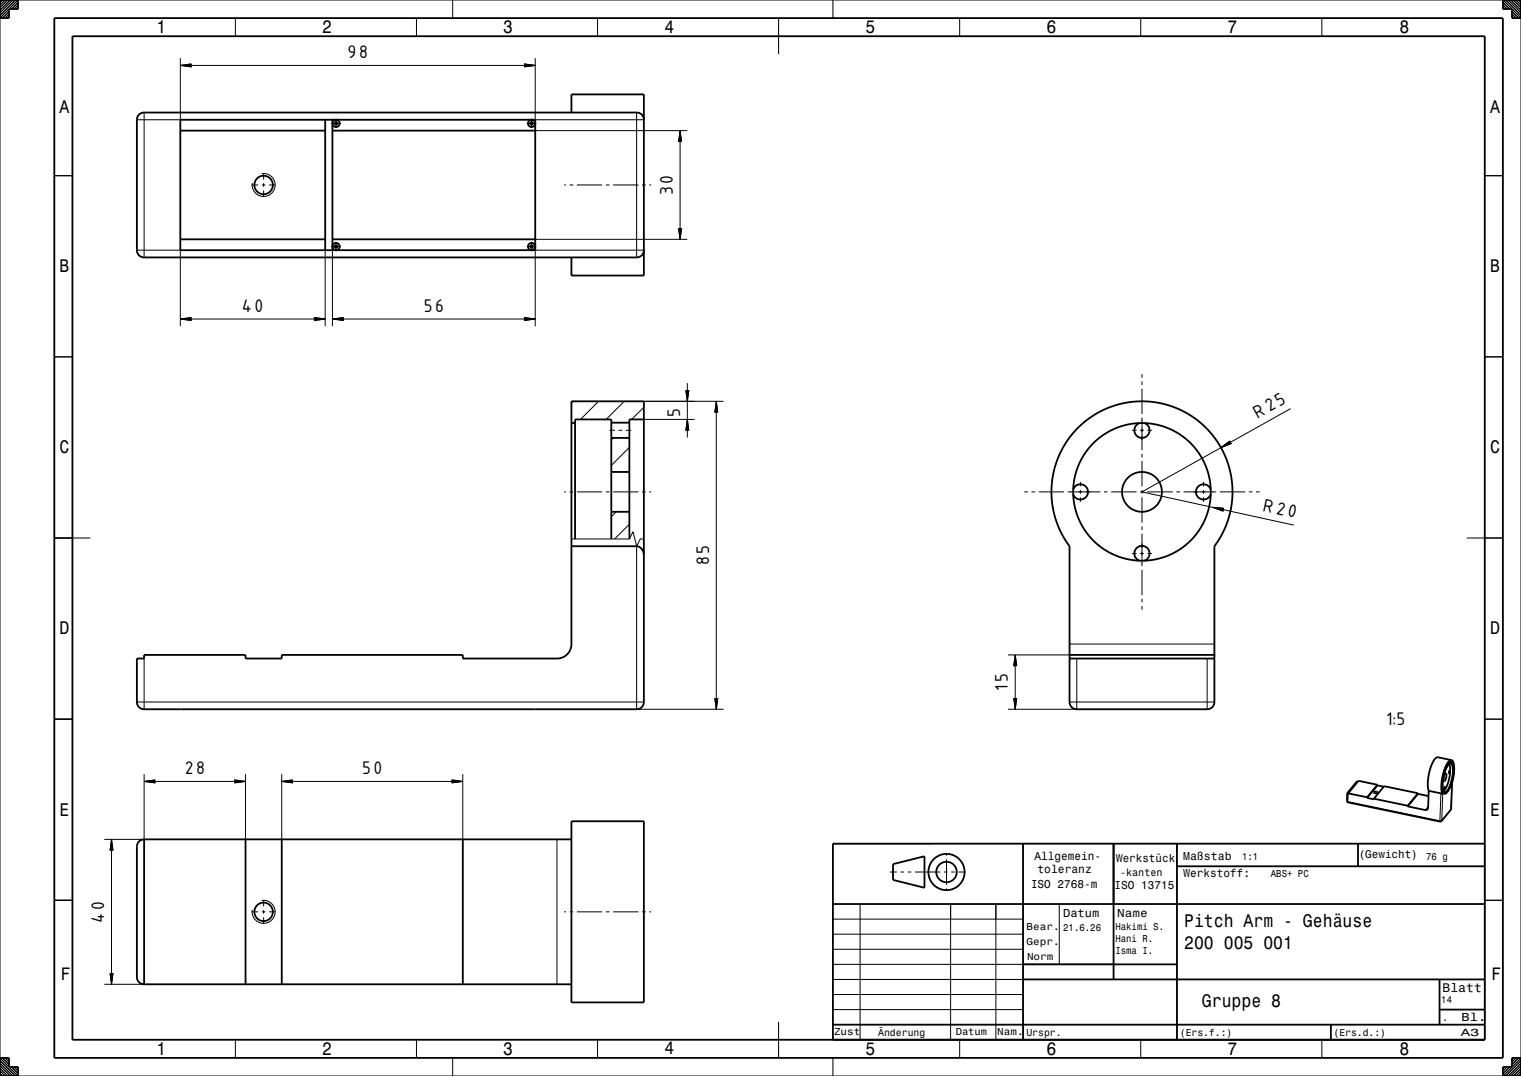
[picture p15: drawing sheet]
<svg xmlns="http://www.w3.org/2000/svg" width="420mm" height="297mm" viewBox="0 0 420 297" stroke-linecap="round" stroke-linejoin="round" font-family="sans-serif">
<defs><g id="words">
<g font-size="5.4">
<text x="96" y="16.1">98</text>
<text x="185.8" y="53.9" transform="rotate(-90 185.8 53.9)">30</text>
<text x="66.8" y="86.1">40</text>
<text x="117" y="86.1">56</text>
<text x="187.8" y="115" transform="rotate(-90 187.8 115)">5</text>
<text x="347.2" y="115.6" transform="rotate(-29 347.2 115.6)">R 25</text>
<text x="348.5" y="141" transform="rotate(12 348.5 141)">R 20</text>
<text x="195.8" y="156.1" transform="rotate(-90 195.8 156.1)">85</text>
<text x="278.3" y="190.7" transform="rotate(-90 278.3 190.7)">15</text>
<text x="382.8" y="200">1:5</text>
<text x="51" y="213.7">28</text>
<text x="100" y="213.7">50</text>
<text x="28.8" y="254.7" transform="rotate(-90 28.8 254.7)">40</text>
</g>
<g font-size="5">
<text x="43.2" y="9.1">1</text>
<text x="88.9" y="9.1">2</text>
<text x="138.9" y="9.1">3</text>
<text x="183.5" y="9">4</text>
<text x="239" y="9.1">5</text>
<text x="288.9" y="9.1">6</text>
<text x="338.9" y="9.1">7</text>
<text x="386.5" y="9.1">8</text>
<text x="16.5" y="31.1">A</text>
<text x="411.5" y="31.1">A</text>
<text x="16.5" y="75.1">B</text>
<text x="411.5" y="75.1">B</text>
<text x="16.5" y="125.1">C</text>
<text x="411.5" y="125.1">C</text>
<text x="16.5" y="175.1">D</text>
<text x="411.5" y="175.1">D</text>
<text x="16.5" y="225.1">E</text>
<text x="411.5" y="225.1">E</text>
<text x="327" y="255.8">Pitch Arm - Gehäuse</text>
<text x="327" y="261.8">200 005 001</text>
<text x="16.8" y="270.4">F</text>
<text x="411.8" y="270.4">F</text>
<text x="331.9" y="277.9">Gruppe 8</text>
<text x="43.2" y="291.1">1</text>
<text x="88.9" y="291.1">2</text>
<text x="138.9" y="291.1">3</text>
<text x="183.5" y="291">4</text>
<text x="239" y="291.1">5</text>
<text x="288.9" y="291.1">6</text>
<text x="338.9" y="291.1">7</text>
<text x="386.5" y="291.1">8</text>
</g>
<text font-size="3.5" x="398.3" y="273.7">Blatt</text>
<g font-size="3.2">
<text x="285.7" y="237.3">Allgemein-</text>
<text x="326.7" y="237.5">Maßstab</text>
<text x="284.7" y="245">ISO 2768-m</text>
<text x="286.5" y="241">toleranz</text>
<text x="307.8" y="245.4">ISO 13715</text>
<text x="326.8" y="242">Werkstoff:</text>
<text x="293.5" y="253.2">Datum</text>
<text x="308.5" y="253.2">Name</text>
<text x="403.6" y="281.7">Bl.</text>
</g>
<g font-size="3.1">
<text x="308.2" y="238">Werkstück</text>
<text x="375.2" y="236.9">(Gewicht)</text>
</g>
<g font-size="2.9">
<text x="309.3" y="241.7">-kanten</text>
<text x="403.4" y="285.9">A3</text>
</g>
<g font-size="2.8">
<text x="343" y="237.3">1:1</text>
<text x="393.8" y="237.2">76 g</text>
<text x="350.9" y="242">ABS+ PC</text>
<text x="283.5" y="256.7">Bear.</text>
<text x="293.6" y="257">21.6.26</text>
<text x="308" y="256.7">Hakimi S.</text>
<text x="283.5" y="260.7">Gepr.</text>
<text x="308" y="260">Hani R.</text>
<text x="308" y="263.3">Isma I.</text>
<text x="283.6" y="264.9">Norm</text>
<text x="398" y="276.9">14</text>
<text x="398.3" y="281.7">.</text>
<text x="230.3" y="285.7">Zust</text>
<text x="242.5" y="285.8">Änderung</text>
<text x="263.9" y="285.7">Datum</text>
<text x="275.4" y="285.7">Nam.</text>
<text x="283.4" y="285.8">Urspr.</text>
<text x="325.8" y="285.8">(Ers.f.:)</text>
<text x="368.2" y="285.8">(Ers.d.:)</text>
</g>
</g></defs>
<!-- layer:  General  -->
<g fill="none" stroke="#000" stroke-width=".28">
<path d="M49.8 18.1l3-.4v.7zM49.8 16.1v17h-12M52.8 18.1h92M125 0v5M144.8 17.7l3 .4-3 .3zM147.8 16.1v17h30M230 0v5M39.8 31.1v40M91.5 34.1h2.6M92.8 32.8v2.6M145.5 34.1h2.6M146.8 32.8v2.6"/>
<path d="M147.8 36.1h42M175.8 31.1v40M187.8 36.1l.4 2.9h-.8zM187.8 39v24.1M69.5 51.1h1.8M72.2 47.9a3.2 3.2 0 0 1 3.8 3 3.2 3.2 0 0 1-3.4 3.3 3.2 3.2 0 0 1-2.9-3.7M72.3 51.1h1M72.8 47.7v1.9M72.8 50.6v1M72.8 52.6v1.8M74.3 51.1h1.8M155.8 51.1h.5"/>
<path d="M157.3 51.1h1M159.3 51.1h7M167.3 51.1h1M169.3 51.1h7M177.3 51.1h1M179.3 51.1h.5M37.8 69.1h12v21M89.8 69.1v21M91.5 68.1h2.6M91.8 69.1v21M92.8 66.8v2.6M145.5 68.1h2.6"/>
<path d="M146.8 66.8v2.6M147.8 66.1h42M177.8 69.1h-30v21M187.4 63.1h.8l-.4 3zM49.8 88.1l3-.4v.7zM52.8 88.1h34M86.8 87.7l3 .4-3 .3zM91.8 88.1l3-.4v.7zM94.8 88.1h50M144.8 87.7l3 .4-3 .3zM158.2 110.8l-.4 .4M165.3 110.8l-5 5"/>
<path d="M168.3 118.8h1.5M170.8 118.8h1M172.4 110.8l-5 5M172.8 118.8h1.5M173.8 116.4l-.3 .3M177.8 112.4l-3.4 3.4M177.8 115.8h14M177.8 110.8h22M189.4 107.8h.8l-.4 3zM189.8 115.8l.4 2.9h-.8zM189.8 105.8v2M189.8 110.8v5"/>
<path d="M189.8 118.7v2.1M197.8 110.8l.4 2.9h-.8zM197.8 113.7v79.1M312.6 118.8h1.2M314.8 118.8h1M315.3 103.3v1M315.3 105.3v1M315.3 107.3v7M315.3 115.3v9M316.8 118.8h1.3M356.4 112.8l-16.7 9.3M155.8 135.8h.5"/>
<path d="M157.3 135.8h1M159.3 135.8h7M167.3 135.8h1M169.3 135.8h7M169.3 120.9l-.5 .5M173.8 123.5l-5 5M177.3 135.8h1M179.3 135.8h.5M282.8 135.8h1M284.8 135.8h1M286.8 135.8h7M294.8 135.8h9"/>
<path d="M298.3 133v1.3M298.3 135.3v1M298.3 137.3v1.2M304.8 135.8h1M306.8 135.8h7M314.8 135.8h1M315.3 125.3v1M315.3 127.3v7M315.3 135.3v1M315.3 137.3v7M316.8 135.8h7M324.8 135.8h1"/>
<path d="M326.8 135.8h9M332.3 133v1.3M332.3 135.3v1M332.3 137.3v1.2M336.8 135.8h7M337.2 123.6l2.4-1.8 .3 .6zM337.2 123.6l-21.9 12.2 19.6 4.2M344.8 135.8h1M346.8 135.8h1M157.8 148.8h16l1-2 1 4 1-2h1M170.1 141.3l-1.3 1.3M173.8 144.7l-4.1 4.1"/>
<path d="M175.8 150.8v45h24M312.6 152.8h1.2M314.8 152.8h1M315.3 145.3v1M315.3 147.3v9M315.3 157.3v7M316.8 152.8h1.3M334.9 140l3 .3-.2 .8zM337.8 140.7l19.5 4.2M295.3 177.8h40M315.3 165.3v1M315.3 167.3v1"/>
<path d="M37.8 193.8h140M39.8 181.8v14M197.4 192.8h.8l-.4 3zM278.3 180.8h17M279.9 192.8h.8l-.4 3zM280.3 180.8l.4 2.9h-.8zM280.3 183.7v9.1M295.3 193.8h40M297.3 181.8v14h-19M333.3 181.8v14M39.8 215.7l3-.4v.8zM39.8 213.7v18h-11"/>
<path d="M42.8 215.7h22M64.8 215.3l3 .4-3 .4zM67.8 213.7v18M77.8 215.7l3-.4v.8zM77.8 213.7v18M80.8 215.7h44M124.8 215.3l3 .4-3 .4zM127.8 213.7v18M372.3 219.2l-.1 2.1M397.9 219l-.3 7.6M398.4 219.3l-.3 7.2M400.9 216.2l-.2 7.2"/>
<path d="M30.8 231.7l.4 3h-.8zM30.8 234.7v34M153.8 231.7v40M261.4 235.5v.7M261.4 237.2v7M371.9 221.1l.3 .2M372.2 221.3l.1 .2M372.2 221.3l25.4 5.3M394.4 222.6l-.8 1M397.6 226.6l.1 .2M398.1 226.5l-.5 .1M398.1 226.5v.1"/>
<path d="M400.7 223.4l-2.6 3.1M400.7 223.4l-.1 .1M400.7 223.3v.1M69.5 251.7h1.8M72.2 248.6a3.2 3.2 0 0 1 3.8 2.9 3.2 3.2 0 0 1-3.4 3.4 3.2 3.2 0 0 1-2.9-3.8M72.3 251.7h1M72.8 248.4v1.8M72.8 251.2v1M72.8 253.2v1.8M74.3 251.7h1.8M155.8 251.7h.5M157.3 251.7h1"/>
<path d="M159.3 251.7h7M167.3 251.7h1M169.3 251.7h7M177.3 251.7h1M179.3 251.7h.5M245.7 240.7h1.9M248.7 240.7h1M250.6 240.7h1.1M252.6 240.7h7.1M260.6 240.7h1.1M261.4 245.2v.7M262.7 240.7h1"/>
<path d="M264.7 240.7h1.9M28.8 271.7h11M30.4 268.7h.8l-.4 3zM125 292v5M230 292v5"/>
</g>
<g fill="none" stroke="#000" stroke-width=".5">
<path d="M49.8 33.1h98v36h-98zM49.8 36.1h40M89.8 33.1v36M91.8 33.1v36M91.8 36.1h56M157.8 31.1v-5h20v50h-20v-5M177.8 33.1a2 2 0 0 0-2-2h-136a2 2 0 0 0-2 2v36a2 2 0 0 0 2 2h136a2 2 0 0 0 2-2M49.8 66.1h40M91.8 66.1h56M157.8 116.8h1M168.8 116.7h5M177.8 115.8h-4v33"/>
<path d="M297.5 118.3l2-1.9 2.7-1.9 2.4-1.3 2.7-1.1 2.9-.8 2.8-.4 2.7-.1 3.2 .2 3 .6 2.6 .9 2.7 1.3 2.5 1.5 2.4 1.9 2.1 2.2 2 2.5 1.5 2.6 1.2 3 .9 3.1 .5 3.3v3l-.4 3.7-.9 3.4-1.5 3.4-2.2 3.4v43a2 2 0 0 1-2 2h-36.1a2.01 2.01 0 0 1-1.9-2v-43l-2.2-3.6-1.5-3.7-1-4.1-.3-4.3 .6-4.7 1.4-4.3 2.2-4.1zM314.7 116.8a2.1 2.1 0 0 0-1.1 3.2 2.1 2.1 0 0 0 3.4 0 2.1 2.1 0 0 0-1-3.2M168.8 120.9h5M168.8 130.3h5M296.4 135.1a2.1 2.1 0 0 1 3.2-1 2.1 2.1 0 0 1 0 3.4 2.1 2.1 0 0 1-3.2-1.1M334.3 135.1a2.1 2.1 0 0 0-3.2-1 2.1 2.1 0 0 0 0 3.4 2.1 2.1 0 0 0 3.2-1.1M157.8 150.8h18a2.29 2.29 0 0 1 2 2.3M158.8 148.8v-33h10v33M168.8 141.3h5M314.7 154.8a2.1 2.1 0 0 1-1.1-3.3 2.1 2.1 0 0 1 3.4 0 2.1 2.1 0 0 1-1 3.3M37.8 181.8h2v-1h28v1h10v-1h50v1h26a4 4 0 0 0 4-4v-67h20v83a2 2 0 0 1-2 2h-136a2 2 0 0 1-2-2zM295.3 181.8h40"/>
<path d="M295.3 180.8h40M372 219l.3 .2v-.2M372.3 219l5.2 1.1M375 215.7l-.4 .1-2.6 3.2M379.4 218.6h.9a.46 .46 0 0 1-.4 .4 .46 .46 0 0 1-.5-.4zM380.3 216.8l1.8 .4M380.3 216.8l-2.8 3.4M380.4 216.6l-5.3-1.1-2.8 3.5M380.4 216.6l-.1 .2M380.4 216.6l-2.9 3.5M391.6 219.1l2.9 .6M391.6 219.1l-2.9 3.5"/>
<path d="M391.6 219l-9.4-2-2.8 3.5M391.6 219v.1M391.6 219l-2.9 3.4M394.5 218.3l-.2 4.7-.1 .4-.6 .2-4.9-1M398.4 218.7l.5 .2M398.9 217.2l.2 .3-.3 .4zM399.1 213.5h.1a1.7 1.7 0 0 1-.4 2.1l-.1-.9zM399.2 218.8l-.4 .3M399.5 218.7h.1M399.6 218.7v-.2l-.7 .4M399.8 210.9l.1 .1M399.9 211v-.2l-1.1 2.3-.6 3.3a2.45 2.45 0 0 0 .7 2.7l.7-.4"/>
<path d="M399.9 211l-1.1 2.3-.5 2.9a2.69 2.69 0 0 0 .6 2.7M400 211a.65 .65 0 0 1 .9-.1 .65 .65 0 0 1 .2 .8v2.1l-.5 2.4a2.74 2.74 0 0 1-1.7 2.4 5.3 5.3 0 0 1-.2-4.7l.6-1.7zM400 210.6a.7 .7 0 0 1 .9-.2 .7 .7 0 0 1 .4 .8l.1 1.8-.3 2.1-.7 2.1-.7 1.4 1.1-2.5 .5-2.9a2.48 2.48 0 0 0-.7-2.7l-.6 .4zM400.2 210.9l.3 1.5-.3 2.4-.7 2.2-.9 1.3M400.2 212.7l.2 .4-.2 .4zM400.6 210.3l.3 .4M400.7 210.5h-.6M400.8 209.8a3.2 3.2 0 0 1 .7 3.3l-.6 3.1M400.8 209.8a3.4 3.4 0 0 0-2 2.8l-.8 4.1 .1 1.6 .3 1-.5-.3-3.4-.7M400.8 209.8l-3.7-.8a3.4 3.4 0 0 0-2.1 2.9l-.7 3.5v1.7l.2 1.2M401 216.1l-.3 7.2-2.6 3.3-.4 .2-25.5-5.3-.3-.4 .1-2.1M39.8 231.7a2 2 0 0 0-2 2v36a2 2 0 0 0 2 2"/>
<path d="M39.8 231.7v40M39.8 231.7h118M67.8 231.7v40M77.8 231.7v40M127.8 231.7v40M157.8 226.7h20v50h-20zM246.6 238.5l8.7-2.1v8.6l-8.7-2.1zM307.5 232.9v16.6M377.5 220.2l1.9 .4v-.1M377.5 220.1v.1M379.4 220.5l9.3 1.9M388.7 222.4v.2"/>
<path d="M39.8 271.7h118"/>
<circle cx="92.8" cy="34.1" r=".37"/>
<circle cx="92.8" cy="34.1" r="1"/>
<circle cx="146.8" cy="34.1" r="1"/>
<circle cx="146.8" cy="34.1" r=".36"/>
<circle cx="72.8" cy="51.1" r="2.55"/>
<circle cx="92.8" cy="68.1" r="1"/>
<circle cx="92.8" cy="68.1" r=".37"/>
<circle cx="146.8" cy="68.1" r="1"/>
<circle cx="146.8" cy="68.1" r=".36"/>
<circle cx="315.3" cy="135.8" r="5.5"/>
<circle cx="315.3" cy="135.8" r="19"/>
<circle cx="72.8" cy="251.7" r="2.55"/>
<circle cx="261.4" cy="240.7" r="5"/>
<circle cx="261.4" cy="240.7" r="2.82"/>
</g>
<!-- layer:  Basic Geometry  -->
<g fill="none" stroke="#000" stroke-width=".28">
<path d="M0 0h420v297h-420zM0 0h.1M.7 0l-.7 .7M1.4 0l-1.4 1.4M2.1 0l-2.1 2.1M2.5 3.2l-1.8 1.8M2.5 3.9l-1.1 1.1M2.5 4.6l-.4 .4M2.8 0l-2.8 2.8M3.5 0l-3.5 3.6M4.3 0l-4.3 4.3M5 0v2.5h-2.5v2.5h-2.5z"/>
<path d="M5 .7l-1.8 1.8M5 1.4l-1.1 1.1M5 2.1l-.4 .4M65 5v5M115 5v5M165 5v5M215 5v10M265 5v5M315 5v5M365 5v5M415 .6l1.8 1.9M415 1.4l1.1 1.1"/>
<path d="M415 2.1l.4 .4M415.1 0l4.9 5h-2.5v-2.5h-2.5zM415.8 0l4.2 4.2M416.5 0l3.5 3.5M417.2 0l2.8 2.8M417.5 3.2l1.9 1.8M417.5 3.9l1.1 1.1M417.5 4.6l.4 .4M417.9 0l2.1 2.1M418.6 0l1.4 1.4M419.3 0l.7 .7M15 48.5h5"/>
<path d="M410 48.5h5M15 98.5h5M410 98.5h5M15 148.5h10M405 148.5h10M15 198.5h5M410 198.5h5M230 232.9h27.5M410 232.9v54.1h-180M15 248.5h5M230 257.9h52.5M230 253.7h52.5"/>
<path d="M237.5 249.5v37.5M262.5 249.5v37.5M275 249.5v37.5M292.5 249.5v16.7M410 248.5h5M230 266.2h77.5M230 274.5h52.5M230 270.3h52.5M230 262h52.5M230 278.7h52.5M0 292h2.5v2.5h2.5v2.5l-5-4.9M0 296.3l.7 .7"/>
<path d="M0 295.6l1.4 1.4M0 294.9l2.1 2.1M0 294.2l2.8 2.8M0 293.5l3.5 3.5M0 292.8l4.2 4.2M.7 292l1.8 1.8M1.4 292l1.1 1.1M2.1 292l.4 .4M3.2 294.5l1.8 1.8M3.9 294.5l1.1 1.1M4.6 294.5l.4 .4M65 287v5"/>
<path d="M115 287v5M165 287v5M215 282v10M265 287v5M315 287v5M365 287v5M415.4 294.5l-.4 .5M416.2 294.5l-1.2 1.2M416.9 294.5l-1.9 1.9M417.9 292l-.4 .4M418.7 292l-1.2 1.2M419.4 292l-1.9 1.9"/>
<path d="M420 292h-2.5v2.5h-2.5v2.5M420 296.3l-.7 .7M420 295.6l-1.4 1.4M420 294.9l-2.1 2.1M420 294.2l-2.8 2.8M420 293.5l-3.5 3.5M420 292.8l-4.2 4.2M420 292.1l-4.9 4.9"/>
</g>
<g fill="none" stroke="#000" stroke-width=".5">
<path d="M15 5h400v287h-400zM20 10h390v277h-390zM282.5 232.9v54.1M307.5 232.9v37.4M325 232.9v54.1M325 239.1h85M375 232.9v6.2M410 232.9h-180v54.1M230 249.5h180M282.5 266.2h42.5M282.5 270.3h127.5M397.5 270.3v12.5"/>
<path d="M397.5 278.7h12.5M230 282.8h180M367.5 282.8v4.2"/>
</g>
<!-- layer:  Layer 2 -->
<path d="M0 0h5v2.5h-2.5v2.5h-2.5zM415 0h5v5h-2.5v-2.5h-2.5zM417.5 292h2.5v5h-5v-2.5h2.5z" fill="none" stroke="#000" stroke-width=".28"/>
<!-- layer:  General  -->
<g fill="#000" stroke="#000" stroke-width=".28">
<path d="M49.8 18.1l3-.4v.7z" fill-rule="evenodd"/>
<path d="M144.8 17.7l3 .4-3 .3z" fill-rule="evenodd"/>
<path d="M187.8 36.1l.4 2.9h-.8z" fill-rule="evenodd"/>
<path d="M187.4 63.1h.8l-.4 3z" fill-rule="evenodd"/>
<path d="M49.8 88.1l3-.4v.7z" fill-rule="evenodd"/>
<path d="M86.8 87.7l3 .4-3 .3z" fill-rule="evenodd"/>
<path d="M91.8 88.1l3-.4v.7z" fill-rule="evenodd"/>
<path d="M144.8 87.7l3 .4-3 .3z" fill-rule="evenodd"/>
<path d="M189.4 107.8h.8l-.4 3z" fill-rule="evenodd"/>
<path d="M189.8 115.8l.4 2.9h-.8z" fill-rule="evenodd"/>
<path d="M197.8 110.8l.4 2.9h-.8z" fill-rule="evenodd"/>
<path d="M337.2 123.6l2.4-1.8 .3 .6z" fill-rule="evenodd"/>
<path d="M334.9 140l3 .3-.2 .8z" fill-rule="evenodd"/>
<path d="M197.4 192.8h.8l-.4 3z" fill-rule="evenodd"/>
<path d="M279.9 192.8h.8l-.4 3z" fill-rule="evenodd"/>
<path d="M280.3 180.8l.4 2.9h-.8z" fill-rule="evenodd"/>
<path d="M39.8 215.7l3-.4v.8z" fill-rule="evenodd"/>
<path d="M64.8 215.3l3 .4-3 .4z" fill-rule="evenodd"/>
<path d="M77.8 215.7l3-.4v.8z" fill-rule="evenodd"/>
<path d="M124.8 215.3l3 .4-3 .4z" fill-rule="evenodd"/>
<path d="M30.8 231.7l.4 3h-.8z" fill-rule="evenodd"/>
<path d="M30.4 268.7h.8l-.4 3z" fill-rule="evenodd"/>
</g>
<use href="#words"/>
</svg>
